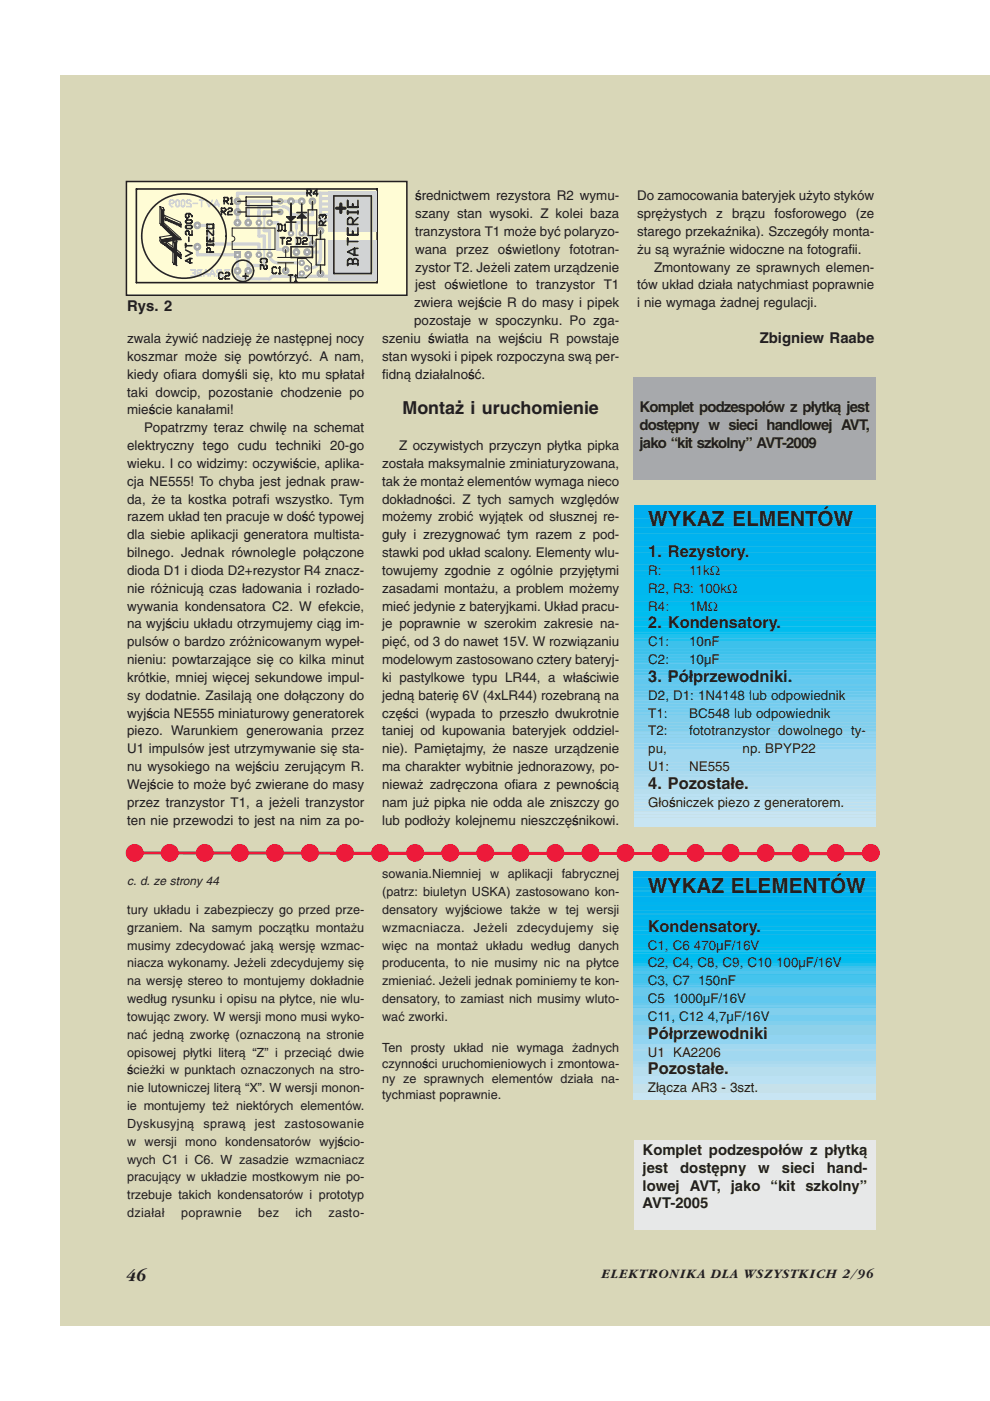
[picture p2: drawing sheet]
<svg xmlns="http://www.w3.org/2000/svg" width="210mm" height="297mm" viewBox="0 0 210 297" stroke-linecap="round" stroke-linejoin="round" font-family="sans-serif">
<defs><g id="words">
<g font-size="4.4" fill="#231f20">
<text x="137.4" y="111.6">WYKAZ ELMENTÓW</text>
<text x="137.4" y="189.3">WYKAZ ELEMENTÓW</text>
</g>
<g font-size="3.8" fill="#231f20">
<text x="85.4" y="87.9">Montaż i uruchomienie</text>
<text x="27" y="271.7">46</text>
</g>
<g font-size="3.5" fill="#231f20">
<text x="137.4" y="118.1">1. Rezystory.</text>
<text x="137.4" y="133.2">2. Kondensatory.</text>
<text x="137.4" y="144.6">3. Półprzewodniki.</text>
<text x="137.4" y="167.3">4. Pozostałe.</text>
<text x="137.4" y="197.5">Kondensatory.</text>
<text x="137.4" y="220.2">Półprzewodniki</text>
<text x="137.4" y="227.8">Pozostałe.</text>
</g>
<g font-size="3.2" fill="#231f20">
<text x="27" y="66">Rys. 2</text>
<text x="161.1" y="72.7">Zbigniew Raabe</text>
<text x="135.6" y="87.4">Komplet podzespołów z płytką jest</text>
<text x="135.6" y="91.2">dostępny w sieci handlowej AVT,</text>
<text x="135.6" y="95">jako “kit szkolny” AVT−2009</text>
<text x="136.2" y="244.9">Komplet podzespołów z płytką</text>
<text x="136.2" y="248.7">jest</text>
<text x="144.2" y="248.7">dostępny</text>
<text x="160.8" y="248.7">w</text>
<text x="165.8" y="248.7">sieci</text>
<text x="175.3" y="248.7">hand−</text>
<text x="136.2" y="252.4">lowej AVT, jako “kit szkolny”</text>
<text x="136.2" y="256.2">AVT−2005</text>
</g>
<g font-size="2.8" fill="#231f20">
<text x="88" y="42.5">średnictwem rezystora R2 wymu−</text>
<text x="88" y="46.2">szany stan wysoki. Z kolei baza</text>
<text x="135.1" y="42.5">Do zamocowania bateryjek użyto styków</text>
<text x="135.1" y="46.2">sprężystych z brązu fosforowego (ze</text>
<text x="88" y="50">tranzystora T1 może być polaryzo−</text>
<text x="88" y="53.8">wana przez oświetlony fototran−</text>
<text x="135.1" y="50">starego przekaźnika). Szczegóły monta−</text>
<text x="135.1" y="53.8">żu są wyraźnie widoczne na fotografii.</text>
<text x="88" y="57.6">zystor T2. Jeżeli zatem urządzenie</text>
<text x="138.7" y="57.6">Zmontowany ze sprawnych elemen−</text>
<text x="87.8" y="65.2">zwiera wejście R do masy i pipek</text>
<text x="88" y="61.4">jest oświetlone to tranzystor T1</text>
<text x="135.1" y="61.4">tów układ działa natychmiast poprawnie</text>
<text x="135.1" y="65.2">i nie wymaga żadnej regulacji.</text>
<text x="87.8" y="68.9">pozostaje w spoczynku. Po zga−</text>
<text x="27" y="72.7">zwala żywić nadzieję że następnej nocy</text>
<text x="27" y="76.5">koszmar może się powtórzyć. A nam,</text>
<text x="81" y="72.7">szeniu światła na wejściu R powstaje</text>
<text x="81" y="76.5">stan wysoki i pipek rozpoczyna swą per−</text>
<text x="27" y="80.3">kiedy ofiara domyśli się, kto mu spłatał</text>
<text x="81" y="80.3">fidną działalność.</text>
<text x="27" y="84.1">taki dowcip, pozostanie chodzenie po</text>
<text x="27" y="87.9">mieście kanałami!</text>
<text x="27" y="95.4">elektryczny tego cudu techniki 20−go</text>
<text x="30.5" y="91.6">Popatrzmy teraz chwilę na schemat</text>
<text x="84.6" y="95.4">Z oczywistych przyczyn płytka pipka</text>
<text x="27" y="99.2">wieku. I co widzimy: oczywiście, aplika−</text>
<text x="81" y="99.2">została maksymalnie zminiaturyzowana,</text>
<text x="27" y="103">cja NE555! To chyba jest jednak praw−</text>
<text x="27" y="106.8">da, że ta kostka potrafi wszystko. Tym</text>
<text x="81" y="103">tak że montaż elementów wymaga nieco</text>
<text x="81" y="106.8">dokładności. Z tych samych względów</text>
<text x="27" y="110.5">razem układ ten pracuje w dość typowej</text>
<text x="81" y="110.5">możemy zrobić wyjątek od słusznej re−</text>
<text x="27" y="114.3">dla siebie aplikacji generatora multista−</text>
<text x="27" y="118.1">bilnego. Jednak równolegle połączone</text>
<text x="81" y="114.3">guły i zrezygnować tym razem z pod−</text>
<text x="81" y="118.1">stawki pod układ scalony. Elementy wlu−</text>
<text x="27" y="121.9">dioda D1 i dioda D2+rezystor R4 znacz−</text>
<text x="27" y="125.7">nie różnicują czas ładowania i rozłado−</text>
<text x="81" y="121.9">towujemy zgodnie z ogólnie przyjętymi</text>
<text x="81" y="125.7">zasadami montażu, a problem możemy</text>
<text x="137.4" y="121.9">R:</text>
<text x="137.4" y="125.7">R2, R3: 100kΩ</text>
<text x="146.1" y="121.9">11kΩ</text>
<text x="27" y="129.5">wywania kondensatora C2. W efekcie,</text>
<text x="81" y="129.5">mieć jedynie z bateryjkami. Układ pracu−</text>
<text x="137.4" y="129.5">R4:</text>
<text x="146.1" y="129.5">1MΩ</text>
<text x="27" y="133.2">na wyjściu układu otrzymujemy ciąg im−</text>
<text x="27" y="137">pulsów o bardzo zróżnicowanym wypeł−</text>
<text x="81" y="133.2">je poprawnie w szerokim zakresie na−</text>
<text x="81" y="137">pięć, od 3 do nawet 15V. W rozwiązaniu</text>
<text x="137.4" y="137">C1:</text>
<text x="146.1" y="137">10nF</text>
<text x="27" y="140.8">nieniu: powtarzające się co kilka minut</text>
<text x="81" y="140.8">modelowym zastosowano cztery bateryj−</text>
<text x="137.4" y="140.8">C2:</text>
<text x="146.1" y="140.8">10µF</text>
<text x="27" y="144.6">krótkie, mniej więcej sekundowe impul−</text>
<text x="27" y="148.4">sy dodatnie. Zasilają one dołączony do</text>
<text x="81" y="144.6">ki pastylkowe typu LR44, a właściwie</text>
<text x="81" y="148.4">jedną baterię 6V (4xLR44) rozebraną na</text>
<text x="137.4" y="148.4">D2, D1: 1N4148 lub odpowiednik</text>
<text x="27" y="152.1">wyjścia NE555 miniaturowy generatorek</text>
<text x="27" y="155.9">piezo. Warunkiem generowania przez</text>
<text x="81" y="152.1">części (wypada to przeszło dwukrotnie</text>
<text x="81" y="155.9">taniej od kupowania bateryjek oddziel−</text>
<text x="137.4" y="152.1">T1:</text>
<text x="137.4" y="155.9">T2:</text>
<text x="146.1" y="155.9">fototranzystor dowolnego ty−</text>
<text x="146.1" y="152.1">BC548 lub odpowiednik</text>
<text x="27" y="159.7">U1 impulsów jest utrzymywanie się sta−</text>
<text x="81" y="159.7">nie). Pamiętajmy, że nasze urządzenie</text>
<text x="137.4" y="159.7">pu,</text>
<text x="157.5" y="159.7">np. BPYP22</text>
<text x="27" y="163.5">nu wysokiego na wejściu zerującym R.</text>
<text x="27" y="167.3">Wejście to może być zwierane do masy</text>
<text x="81" y="163.5">ma charakter wybitnie jednorazowy, po−</text>
<text x="81" y="167.3">nieważ zadręczona ofiara z pewnością</text>
<text x="137.4" y="163.5">U1:</text>
<text x="146.1" y="163.5">NE555</text>
<text x="27" y="171.1">przez tranzystor T1, a jeżeli tranzystor</text>
<text x="81" y="171.1">nam już pipka nie odda ale zniszczy go</text>
<text x="137.4" y="171.1">Głośniczek piezo z generatorem.</text>
<text x="27" y="174.8">ten nie przewodzi to jest na nim za po−</text>
<text x="81" y="174.8">lub podłoży kolejnemu nieszczęśnikowi.</text>
<text x="137.4" y="201.3">C1, C6 470µF/16V</text>
<text x="137.4" y="205.1">C2, C4, C8, C9, C10 100µF/16V</text>
<text x="137.4" y="208.9">C3, C7 150nF</text>
<text x="137.4" y="212.7">C5 1000µF/16V</text>
<text x="137.4" y="216.4">C11, C12 4,7µF/16V</text>
<text x="137.4" y="224">U1 KA2206</text>
<text x="137.4" y="231.6">Złącza AR3 − 3szt.</text>
<text x="127.7" y="271">ELEKTRONIKA DLA WSZYSTKICH 2/96</text>
</g>
<g font-size="2.7" fill="#231f20">
<text x="81" y="186.2">sowania.Niemniej w aplikacji fabrycznej</text>
<text x="81" y="190">(patrz: biuletyn USKA) zastosowano kon−</text>
<text x="27" y="193.8">tury układu i zabezpieczy go przed prze−</text>
<text x="27" y="197.5">grzaniem. Na samym początku montażu</text>
<text x="81" y="193.8">densatory wyjściowe także w tej wersji</text>
<text x="81" y="197.5">wzmacniacza.</text>
<text x="100.5" y="197.5">Jeżeli</text>
<text x="109.6" y="197.5">zdecydujemy</text>
<text x="127.8" y="197.5">się</text>
<text x="27" y="201.3">musimy zdecydować jaką wersję wzmac−</text>
<text x="81" y="201.3">więc na montaż układu według danych</text>
<text x="27" y="205.1">niacza wykonamy. Jeżeli zdecydujemy się</text>
<text x="27" y="208.9">na wersję stereo to montujemy dokładnie</text>
<text x="81" y="205.1">producenta, to nie musimy nic na płytce</text>
<text x="81" y="208.9">zmieniać. Jeżeli jednak pominiemy te kon−</text>
<text x="27" y="212.7">według rysunku i opisu na płytce, nie wlu−</text>
<text x="81" y="212.7">densatory, to zamiast nich musimy wluto−</text>
<text x="27" y="216.4">towując zwory. W wersji mono musi wyko−</text>
<text x="27" y="220.2">nać jedną zworkę (oznaczoną na stronie</text>
<text x="81" y="216.4">wać zworki.</text>
<text x="27" y="224">opisowej płytki literą “Z” i przeciąć dwie</text>
<text x="27" y="227.8">ścieżki w punktach oznaczonych na stro−</text>
<text x="81" y="223.1">Ten prosty układ nie wymaga żadnych</text>
<text x="81" y="226.4">czynności uruchomieniowych i zmontowa−</text>
<text x="27" y="231.6">nie lutowniczej literą “X”. W wersji monon−</text>
<text x="81" y="229.7">ny ze sprawnych elementów działa na−</text>
<text x="81" y="233">tychmiast poprawnie.</text>
<text x="27" y="235.4">ie montujemy też niektórych elementów.</text>
<text x="27" y="239.1">Dyskusyjną</text>
<text x="43.2" y="239.1">sprawą</text>
<text x="54" y="239.1">jest</text>
<text x="60.3" y="239.1">zastosowanie</text>
<text x="27" y="242.9">w wersji mono kondensatorów wyjścio−</text>
<text x="27" y="246.7">wych C1 i C6. W zasadzie wzmacniacz</text>
<text x="27" y="250.5">pracujący w układzie mostkowym nie po−</text>
<text x="27" y="254.3">trzebuje takich kondensatorów i prototyp</text>
<text x="27" y="258.1">działał</text>
<text x="38.4" y="258.1">poprawnie</text>
<text x="54.7" y="258.1">bez</text>
<text x="62.6" y="258.1">ich</text>
<text x="69.6" y="258.1">zasto−</text>
</g>
<text font-size="2.5" fill="#231f20" x="27" y="187.7">c. d. ze strony 44</text>
</g></defs>
<g fill="#d9d7b8">
<path d="M12.8 16h197.1v265.1h-197.1z"/>
<path d="M26.6 38.3h159.1v222.5h-159.1z"/>
<path d="M107.1 268.7h78.6v4.5h-78.6z"/>
<path d="M26.6 38.3h159.1v139.1h-159.1z"/>
</g>
<path d="M134.4 175h51.3" fill="none" stroke="#cce7f4" stroke-width=".33"/>
<path d="M134.4 174.7h51.3" fill="none" stroke="#cbe6f4" stroke-width=".33"/>
<path d="M134.4 174.4h51.3" fill="none" stroke="#cae6f4" stroke-width=".33"/>
<path d="M134.4 174.1h51.3" fill="none" stroke="#c9e6f4" stroke-width=".33"/>
<path d="M134.4 173.8h51.3" fill="none" stroke="#c8e5f4" stroke-width=".33"/>
<path d="M134.4 173.4h51.3" fill="none" stroke="#c7e5f4" stroke-width=".33"/>
<path d="M134.4 173.1h51.3" fill="none" stroke="#c6e5f4" stroke-width=".33"/>
<path d="M134.4 172.8h51.3" fill="none" stroke="#c5e4f4" stroke-width=".33"/>
<path d="M134.4 172.5h51.3" fill="none" stroke="#c4e4f4" stroke-width=".33"/>
<path d="M134.4 172.2h51.3" fill="none" stroke="#c3e4f4" stroke-width=".33"/>
<path d="M134.4 171.9h51.3" fill="none" stroke="#c2e3f4" stroke-width=".33"/>
<path d="M134.4 171.6h51.3" fill="none" stroke="#c1e3f3" stroke-width=".33"/>
<path d="M134.4 171.3h51.3" fill="none" stroke="#c1e3f4" stroke-width=".33"/>
<path d="M134.4 170.9h51.3" fill="none" stroke="#c0e3f4" stroke-width=".33"/>
<path d="M134.4 170.6h51.3" fill="none" stroke="#bfe3f4" stroke-width=".33"/>
<path d="M134.4 170.3h51.3" fill="none" stroke="#bee2f4" stroke-width=".33"/>
<path d="M134.4 170h51.3" fill="none" stroke="#bde2f4" stroke-width=".33"/>
<path d="M134.4 169.7h51.3" fill="none" stroke="#bbe1f4" stroke-width=".33"/>
<path d="M134.4 169.4h51.3" fill="none" stroke="#bae1f4" stroke-width=".33"/>
<path d="M134.4 169.1h51.3" fill="none" stroke="#b9e1f4" stroke-width=".33"/>
<path d="M134.4 168.7h51.3" fill="none" stroke="#b8e0f4" stroke-width=".33"/>
<path d="M134.4 168.4h51.3" fill="none" stroke="#b7e0f4" stroke-width=".33"/>
<path d="M134.4 168.1h51.3" fill="none" stroke="#b6e0f4" stroke-width=".33"/>
<path d="M134.4 167.8h51.3" fill="none" stroke="#b5dff4" stroke-width=".33"/>
<path d="M134.4 167.5h51.3" fill="none" stroke="#b4dff3" stroke-width=".33"/>
<path d="M134.4 167.2h51.3" fill="none" stroke="#b3dff3" stroke-width=".33"/>
<path d="M134.4 166.9h51.3" fill="none" stroke="#b2def3" stroke-width=".33"/>
<path d="M134.4 166.6h51.3" fill="none" stroke="#b1def3" stroke-width=".33"/>
<path d="M134.4 166.2h51.3" fill="none" stroke="#b0def3" stroke-width=".33"/>
<path d="M134.4 165.9h51.3" fill="none" stroke="#afddf3" stroke-width=".33"/>
<path d="M134.4 165.6h51.3" fill="none" stroke="#aeddf3" stroke-width=".33"/>
<path d="M134.4 165.3h51.3" fill="none" stroke="#adddf3" stroke-width=".33"/>
<path d="M134.4 165h51.3" fill="none" stroke="#acdcf3" stroke-width=".33"/>
<path d="M134.4 164.7h51.3" fill="none" stroke="#abdcf3" stroke-width=".33"/>
<path d="M134.4 164.4h51.3" fill="none" stroke="#aadbf3" stroke-width=".33"/>
<path d="M134.4 164h51.3" fill="none" stroke="#a8dbf3" stroke-width=".33"/>
<path d="M134.4 163.7h51.3" fill="none" stroke="#a7dbf3" stroke-width=".33"/>
<path d="M134.4 163.4h51.3" fill="none" stroke="#a6daf3" stroke-width=".33"/>
<path d="M134.4 163.1h51.3" fill="none" stroke="#a5daf3" stroke-width=".33"/>
<path d="M134.4 162.8h51.3" fill="none" stroke="#a4daf2" stroke-width=".33"/>
<path d="M134.4 162.5h51.3" fill="none" stroke="#a3d9f2" stroke-width=".33"/>
<path d="M134.4 162.2h51.3" fill="none" stroke="#a2d9f2" stroke-width=".33"/>
<path d="M134.4 161.8h51.3" fill="none" stroke="#a1d9f2" stroke-width=".33"/>
<path d="M134.4 161.5h51.3" fill="none" stroke="#a0d8f2" stroke-width=".33"/>
<path d="M134.4 161.2h51.3" fill="none" stroke="#9fd9f3" stroke-width=".33"/>
<path d="M134.4 160.9h51.3" fill="none" stroke="#9ed8f3" stroke-width=".33"/>
<path d="M134.4 160.6h51.3" fill="none" stroke="#9dd8f3" stroke-width=".33"/>
<path d="M134.4 160.3h51.3" fill="none" stroke="#9cd8f3" stroke-width=".33"/>
<path d="M134.4 160h51.3" fill="none" stroke="#9bd7f3" stroke-width=".33"/>
<path d="M134.4 159.7h51.3" fill="none" stroke="#9ad7f3" stroke-width=".33"/>
<path d="M134.4 159.3h51.3" fill="none" stroke="#99d7f3" stroke-width=".33"/>
<path d="M134.4 159h51.3" fill="none" stroke="#97d6f3" stroke-width=".33"/>
<path d="M134.4 158.7h51.3" fill="none" stroke="#96d6f2" stroke-width=".33"/>
<path d="M134.4 158.4h51.3" fill="none" stroke="#95d6f2" stroke-width=".33"/>
<path d="M134.4 158.1h51.3" fill="none" stroke="#94d5f2" stroke-width=".33"/>
<path d="M134.4 157.8h51.3" fill="none" stroke="#93d5f2" stroke-width=".33"/>
<path d="M134.4 157.5h51.3" fill="none" stroke="#92d5f2" stroke-width=".33"/>
<path d="M134.4 157.1h51.3" fill="none" stroke="#91d4f2" stroke-width=".33"/>
<path d="M134.4 156.8h51.3" fill="none" stroke="#8fd4f2" stroke-width=".33"/>
<path d="M134.4 156.5h51.3" fill="none" stroke="#8ed4f2" stroke-width=".33"/>
<path d="M134.4 156.2h51.3" fill="none" stroke="#8dd3f2" stroke-width=".33"/>
<path d="M134.4 155.9h51.3" fill="none" stroke="#8cd3f2" stroke-width=".33"/>
<path d="M134.4 155.6h51.3" fill="none" stroke="#8bd3f2" stroke-width=".33"/>
<path d="M134.4 155.3h51.3" fill="none" stroke="#8ad2f2" stroke-width=".33"/>
<path d="M134.4 154.9h51.3" fill="none" stroke="#88d2f2" stroke-width=".33"/>
<path d="M134.4 154.6h51.3" fill="none" stroke="#87d2f2" stroke-width=".33"/>
<path d="M134.4 154.3h51.3" fill="none" stroke="#86d1f1" stroke-width=".33"/>
<path d="M134.4 154h51.3" fill="none" stroke="#85d1f1" stroke-width=".33"/>
<path d="M134.4 153.7h51.3" fill="none" stroke="#84d1f1" stroke-width=".33"/>
<path d="M134.4 153.4h51.3" fill="none" stroke="#83d0f1" stroke-width=".33"/>
<path d="M134.4 153.1h51.3" fill="none" stroke="#81d0f1" stroke-width=".33"/>
<path d="M134.4 152.8h51.3" fill="none" stroke="#80d0f1" stroke-width=".33"/>
<path d="M134.4 152.4h51.3" fill="none" stroke="#7fcff1" stroke-width=".33"/>
<path d="M134.4 152.1h51.3" fill="none" stroke="#7ecff1" stroke-width=".33"/>
<path d="M134.4 151.8h51.3" fill="none" stroke="#7dcff1" stroke-width=".33"/>
<path d="M134.4 151.5h51.3" fill="none" stroke="#7bcef1" stroke-width=".33"/>
<path d="M134.4 151.2h51.3" fill="none" stroke="#7bcff2" stroke-width=".33"/>
<path d="M134.4 150.9h51.3" fill="none" stroke="#79cef2" stroke-width=".33"/>
<path d="M134.4 150.6h51.3" fill="none" stroke="#78cef2" stroke-width=".33"/>
<path d="M134.4 150.2h51.3" fill="none" stroke="#77cef2" stroke-width=".33"/>
<path d="M134.4 149.9h51.3" fill="none" stroke="#76cef2" stroke-width=".33"/>
<path d="M134.4 149.6h51.3" fill="none" stroke="#74cdf1" stroke-width=".33"/>
<path d="M134.4 149.3h51.3" fill="none" stroke="#73cdf1" stroke-width=".33"/>
<path d="M134.4 149h51.3" fill="none" stroke="#72cdf1" stroke-width=".33"/>
<path d="M134.4 148.7h51.3" fill="none" stroke="#70ccf1" stroke-width=".33"/>
<path d="M134.4 148.4h51.3" fill="none" stroke="#6fccf1" stroke-width=".33"/>
<path d="M134.4 148h51.3" fill="none" stroke="#6eccf1" stroke-width=".33"/>
<path d="M134.4 147.7h51.3M134.4 147.4h51.3" fill="none" stroke="#6ccbf1" stroke-width=".33"/>
<path d="M134.4 147.1h51.3" fill="none" stroke="#6acbf1" stroke-width=".33"/>
<path d="M134.4 146.8h51.3" fill="none" stroke="#68caf1" stroke-width=".33"/>
<path d="M134.4 146.5h51.3" fill="none" stroke="#67caf1" stroke-width=".33"/>
<path d="M134.4 146.2h51.3" fill="none" stroke="#66caf1" stroke-width=".33"/>
<path d="M134.4 145.9h51.3" fill="none" stroke="#64c9f1" stroke-width=".33"/>
<path d="M134.4 145.5h51.3" fill="none" stroke="#63c9f1" stroke-width=".33"/>
<path d="M134.4 145.2h51.3" fill="none" stroke="#61c9f1" stroke-width=".33"/>
<path d="M134.4 144.9h51.3" fill="none" stroke="#60c9f0" stroke-width=".33"/>
<path d="M134.4 144.6h51.3M134.4 144.3h51.3" fill="none" stroke="#5ec8f0" stroke-width=".33"/>
<path d="M134.4 144h51.3" fill="none" stroke="#5dc8f0" stroke-width=".33"/>
<path d="M134.4 143.7h51.3" fill="none" stroke="#5bc8f0" stroke-width=".33"/>
<path d="M134.4 143.3h51.3" fill="none" stroke="#5ac7f0" stroke-width=".33"/>
<path d="M134.4 143h51.3" fill="none" stroke="#57c7f0" stroke-width=".33"/>
<path d="M134.4 142.7h51.3" fill="none" stroke="#55c6f0" stroke-width=".33"/>
<path d="M134.4 142.4h51.3" fill="none" stroke="#54c6f0" stroke-width=".33"/>
<path d="M134.4 142.1h51.3" fill="none" stroke="#52c6f0" stroke-width=".33"/>
<path d="M134.4 141.8h51.3" fill="none" stroke="#50c6f0" stroke-width=".33"/>
<path d="M134.4 141.5h51.3M134.4 141.2h51.3" fill="none" stroke="#4ec5f0" stroke-width=".33"/>
<path d="M134.4 140.8h51.3" fill="none" stroke="#4dc6f1" stroke-width=".33"/>
<path d="M134.4 140.5h51.3" fill="none" stroke="#4bc6f1" stroke-width=".33"/>
<path d="M134.4 140.2h51.3" fill="none" stroke="#49c5f1" stroke-width=".33"/>
<path d="M134.4 139.9h51.3" fill="none" stroke="#47c5f1" stroke-width=".33"/>
<path d="M134.4 139.6h51.3" fill="none" stroke="#45c5f1" stroke-width=".33"/>
<path d="M134.4 139.3h51.3" fill="none" stroke="#43c4f0" stroke-width=".33"/>
<path d="M134.4 139h51.3" fill="none" stroke="#3fc4f0" stroke-width=".33"/>
<path d="M134.4 138.6h51.3" fill="none" stroke="#3dc4f0" stroke-width=".33"/>
<path d="M134.4 138.3h51.3" fill="none" stroke="#3bc3f0" stroke-width=".33"/>
<path d="M134.4 138h51.3M134.4 137.7h51.3" fill="none" stroke="#38c3f0" stroke-width=".33"/>
<path d="M134.4 137.4h51.3" fill="none" stroke="#36c3f0" stroke-width=".33"/>
<path d="M134.4 137.1h51.3" fill="none" stroke="#33c2f0" stroke-width=".33"/>
<path d="M134.4 136.8h51.3" fill="none" stroke="#31c2f0" stroke-width=".33"/>
<path d="M134.4 136.4h51.3" fill="none" stroke="#2ec2f0" stroke-width=".33"/>
<path d="M134.4 136.1h51.3" fill="none" stroke="#2bc2f0" stroke-width=".33"/>
<path d="M134.4 135.8h51.3" fill="none" stroke="#27c1f0" stroke-width=".33"/>
<path d="M134.4 135.5h51.3" fill="none" stroke="#24c1f0" stroke-width=".33"/>
<path d="M134.4 135.2h51.3" fill="none" stroke="#20c1f0" stroke-width=".33"/>
<path d="M134.4 134.9h51.3M134.4 134.6h51.3" fill="none" stroke="#16c0f0" stroke-width=".33"/>
<path d="M134.4 134.3h51.3" fill="none" stroke="#0fc0f0" stroke-width=".33"/>
<path d="M134.4 133.9h51.3" fill="none" stroke="#05c0ef" stroke-width=".33"/>
<path d="M134.4 133.6h51.3M134.4 133.3h51.3M134.4 133h51.3" fill="none" stroke="#00bfef" stroke-width=".33"/>
<path d="M134.4 132.7h51.3M134.4 132.4h51.3M134.4 132.1h51.3M134.4 131.7h51.3" fill="none" stroke="#00beef" stroke-width=".33"/>
<path d="M134.4 131.4h51.3M134.4 131.1h51.3" fill="none" stroke="#00bdef" stroke-width=".33"/>
<path d="M134.4 130.8h51.3" fill="none" stroke="#00bef0" stroke-width=".33"/>
<path d="M134.4 130.5h51.3M134.4 130.2h51.3M134.4 129.9h51.3" fill="none" stroke="#00bdf0" stroke-width=".33"/>
<path d="M134.4 129.5h51.3M134.4 129.2h51.3M134.4 128.9h51.3M134.4 128.6h51.3" fill="none" stroke="#00bcf0" stroke-width=".33"/>
<path d="M134.4 128.3h51.3M134.4 128h51.3M134.4 127.7h51.3" fill="none" stroke="#00bbf0" stroke-width=".33"/>
<path d="M134.4 127.4h51.3" fill="none" stroke="#00bbef" stroke-width=".33"/>
<path d="M134.4 127h51.3M134.4 126.7h51.3M134.4 126.4h51.3M134.4 126.1h51.3" fill="none" stroke="#00baef" stroke-width=".33"/>
<path d="M134.4 125.8h51.3M134.4 125.5h51.3M134.4 125.2h51.3M134.4 124.8h51.3" fill="none" stroke="#00b9ef" stroke-width=".33"/>
<path d="M134.4 124.5h51.3M134.4 124.2h51.3M134.4 123.9h51.3M134.4 123.6h51.3" fill="none" stroke="#00b8ef" stroke-width=".33"/>
<path d="M134.4 123.3h51.3M134.4 123h51.3M134.4 122.6h51.3" fill="none" stroke="#00b7ef" stroke-width=".33"/>
<path d="M134.4 122.3h51.3M134.4 122h51.3" fill="none" stroke="#00b6ef" stroke-width=".33"/>
<path d="M134.4 121.7h51.3M134.4 121.4h51.3" fill="none" stroke="#00b6ee" stroke-width=".33"/>
<path d="M134.4 121.1h51.3" fill="none" stroke="#00b5ee" stroke-width=".33"/>
<path d="M134.4 120.8h51.3M134.4 120.5h51.3M134.4 120.1h51.3" fill="none" stroke="#00b6f0" stroke-width=".33"/>
<path d="M134.4 119.8h51.3" fill="none" stroke="#00b5f0" stroke-width=".33"/>
<path d="M134.4 119.5h51.3M134.4 119.2h51.3M134.4 118.9h51.3" fill="none" stroke="#00b5ef" stroke-width=".33"/>
<path d="M134.4 118.6h51.3M134.4 118.3h51.3M134.4 117.9h51.3M134.4 117.6h51.3M134.4 117.3h51.3" fill="none" stroke="#00b4ef" stroke-width=".33"/>
<path d="M134.4 117h51.3M134.4 116.7h51.3M134.4 116.4h51.3M134.4 116.1h51.3" fill="none" stroke="#00b3ef" stroke-width=".33"/>
<path d="M134.4 115.8h51.3M134.4 115.4h51.3M134.4 115.1h51.3M134.4 114.8h51.3" fill="none" stroke="#00b2ef" stroke-width=".33"/>
<path d="M134.4 114.5h51.3M134.4 114.2h51.3M134.4 113.9h51.3M134.4 113.6h51.3M134.4 113.2h51.3" fill="none" stroke="#00b1ef" stroke-width=".33"/>
<path d="M134.4 112.9h51.3" fill="none" stroke="#00b0ef" stroke-width=".33"/>
<path d="M134.4 112.6h51.3M134.4 112.3h51.3M134.4 112h51.3" fill="none" stroke="#00b0ee" stroke-width=".33"/>
<path d="M134.4 111.7h51.3M134.4 111.4h51.3M134.4 111h51.3" fill="none" stroke="#00afee" stroke-width=".33"/>
<path d="M134.4 110.7h51.3M134.4 110.4h51.3" fill="none" stroke="#00b0f0" stroke-width=".33"/>
<path d="M134.4 110.1h51.3" fill="none" stroke="#00aff0" stroke-width=".33"/>
<path d="M134.4 109.8h51.3M134.4 109.5h51.3M134.4 109.2h51.3" fill="none" stroke="#00afef" stroke-width=".33"/>
<path d="M134.4 108.9h51.3M134.4 108.5h51.3M134.4 108.2h51.3M134.4 107.9h51.3M134.4 107.6h51.3M134.4 107.3h51.3" fill="none" stroke="#00aeef" stroke-width=".33"/>
<path d="M27 38.6h59.1v23.8h-59.1z" fill="#fffcd5"/>
<g fill="none" stroke="#d1d3d4" stroke-width=".68">
<path d="M41.9 52.3v1.7h8.5v4.6l.5 .5h6.3l.5-.5h13.7M41.9 47.8h2.2v4h10.8v2.2M52.6 54v3.4M56 48.3v.6h1.2v5.1a1.7 1.7 0 0 0 1.7 1.7h5.1M56 55.2v1.1h-3.4M57.2 47.2h1.7v5.7h1.7M58.9 43.8h-4v6.3h1.1v2.8M59.4 44.9h-3.4v1.2M60 43.8a1.72 1.72 0 0 1 1.7 1.7M60.6 57.4v1.2M61.7 45.5v4M62.8 50.6v2.9"/>
<path d="M64 49.5a2.28 2.28 0 0 1 2.2 2.3M64 42.7h-11.4v4.5M64 58v.6M65.1 53.5h2.8M66.2 42.7v2.8h-4.5M67.9 48.9v5.7a2.28 2.28 0 0 1-2.2 2.3M67.9 41v6.2h-5.1v1.1M67.9 45.5h2.3M67.9 42.1h2.3M67.9 43.2h2.3M67.9 44.4h2.3M68.5 46.6h1.7"/>
<path d="M70.2 41h-19.8v6.2"/>
</g>
<g fill="none" stroke="#d1d3d4" stroke-width=".34">
<path d="M36 43.1h.6l.3-.2-.3-.5h-.4l-.2 .3v.7l.4 .4h.2M37.5 42.4l.5 .3v.9l-.2 .2-.5-.2v-.9zM38.7 42.4l.4 .3v.9l-.2 .2-.5-.2v-.9zM40.5 42.7l-.2-.3h-.5l-.2 .3 .2 .4h.5l.2 .3v.4h-.9M40.5 57.2h.9v1.4h-.9M40.9 43.1h1M40.9 57.9h.5M42.1 57.9l-.2 .2 .2 .5h.7M42.1 57.9h.4M42.3 42.4h.9M42.5 57.2v1.4M42.8 42.4v1.4"/>
<path d="M42.8 57.2h-.7l-.2 .2 .2 .5M43.2 58.1h.9M43.2 58.1l.5-.9 .4 .9M43.2 58.1v.5M43.7 42.4l.6 1.4 .7-1.4M44.1 58.1v.5M44.6 58.1l.4-.9 .5 .9M44.6 58.1h.9M44.6 58.1v.5M45.5 43.4l.4-1 .5 1M45.5 43.4h.9M45.5 43.4v.4"/>
<path d="M45.5 58.1v.5M46.4 43.4v.4M46.6 57.9l-.7 .7M46.8 57.9h-.6l-.3-.5 .3-.2h.6v1.4M47.3 58.3v.3M48.7 57.2h-.9v.2l.9 .9v.3h-.9M54.9 43.8v1.1M56 46.1v2.2M56 52.9v2.3M58.9 43.8h1.1M62.8 48.3v2.3"/>
</g>
<path d="M28.9 40.1h51.1v19.8h-51.1z" fill="none" stroke="#231f20" stroke-width=".34"/>
<circle cx="41.8" cy="47.8" r=".83" fill="#a7a9ac"/>
<path d="M41.7 47.6a.23 .23 0 0 1 .3 .1 .23 .23 0 0 1-.1 .3 .23 .23 0 0 1-.3-.1z" fill-rule="evenodd" fill="#fff"/>
<circle cx="41.8" cy="52.3" r=".83" fill="#a7a9ac"/>
<path d="M41.7 52.2a.23 .23 0 0 1 .3 0 .23 .23 0 0 1-.1 .3 .23 .23 0 0 1-.3-.1z" fill-rule="evenodd" fill="#fff"/>
<circle cx="50.3" cy="57.4" r=".83" fill="#a7a9ac"/>
<path d="M50.2 57.3a.23 .23 0 0 1 .3 0 .23 .23 0 0 1 0 .4 .23 .23 0 0 1-.4-.2z" fill-rule="evenodd" fill="#fff"/>
<circle cx="52.6" cy="57.4" r=".83" fill="#a7a9ac"/>
<path d="M52.5 57.3a.23 .23 0 0 1 .3 0 .23 .23 0 0 1-.1 .4 .23 .23 0 0 1-.3-.2z" fill-rule="evenodd" fill="#fff"/>
<circle cx="52.6" cy="54" r=".83" fill="#a7a9ac"/>
<path d="M52.5 53.9a.23 .23 0 0 1 .3 0 .23 .23 0 0 1-.1 .3 .23 .23 0 0 1-.3-.1z" fill-rule="evenodd" fill="#fff"/>
<circle cx="52.6" cy="47.2" r=".83" fill="#a7a9ac"/>
<path d="M52.5 47.1a.23 .23 0 0 1 .3 0 .23 .23 0 0 1-.1 .3 .23 .23 0 0 1-.3-.1z" fill-rule="evenodd" fill="#fff"/>
<circle cx="57.2" cy="54" r=".7" fill="#a7a9ac"/>
<path d="M56.9 53.9a.24 .24 0 0 1 .4-.1 .24 .24 0 0 1 0 .4 .24 .24 0 0 1-.4-.1z" fill-rule="evenodd" fill="#fff"/>
<circle cx="54.9" cy="54" r=".7" fill="#a7a9ac"/>
<path d="M54.7 53.9a.24 .24 0 0 1 .3-.1 .24 .24 0 0 1 0 .4 .24 .24 0 0 1-.3-.1z" fill-rule="evenodd" fill="#fff"/>
<path d="M49.7 53.3h1.4v1.4h-1.4z" fill="#a7a9ac"/>
<path d="M50.1 53.9a.24 .24 0 0 1 .4-.1 .24 .24 0 0 1 0 .4 .24 .24 0 0 1-.4-.1z" fill-rule="evenodd" fill="#fff"/>
<circle cx="50.3" cy="47.2" r=".83" fill="#a7a9ac"/>
<path d="M50.1 47.1a.24 .24 0 0 1 .4-.1 .24 .24 0 0 1 0 .4 .24 .24 0 0 1-.4-.1z" fill-rule="evenodd" fill="#fff"/>
<circle cx="54.9" cy="47.2" r=".7" fill="#a7a9ac"/>
<path d="M54.7 47.1a.24 .24 0 0 1 .3-.1 .24 .24 0 0 1 0 .4 .24 .24 0 0 1-.3-.1z" fill-rule="evenodd" fill="#fff"/>
<circle cx="57.2" cy="47.2" r=".7" fill="#a7a9ac"/>
<path d="M56.9 47.1a.24 .24 0 0 1 .4-.1 .24 .24 0 0 1 0 .4 .24 .24 0 0 1-.4-.1z" fill-rule="evenodd" fill="#fff"/>
<circle cx="50.3" cy="44.9" r=".83" fill="#a7a9ac"/>
<path d="M50.1 44.9a.24 .24 0 0 1 .4-.1 .24 .24 0 0 1 0 .3 .24 .24 0 0 1-.4-.1z" fill-rule="evenodd" fill="#fff"/>
<circle cx="50.3" cy="42.7" r=".83" fill="#a7a9ac"/>
<path d="M50.1 42.6a.24 .24 0 0 1 .4-.1 .24 .24 0 0 1 0 .4 .24 .24 0 0 1-.4-.1z" fill-rule="evenodd" fill="#fff"/>
<circle cx="67.9" cy="58" r=".83" fill="#a7a9ac"/>
<path d="M67.7 57.9a.24 .24 0 0 1 .4-.1 .24 .24 0 0 1 0 .4 .24 .24 0 0 1-.4-.1z" fill-rule="evenodd" fill="#fff"/>
<circle cx="60.6" cy="57.4" r=".8" fill="#a7a9ac"/>
<path d="M60.4 57.3a.23 .23 0 0 1 .4 0 .23 .23 0 0 1-.1 .4 .23 .23 0 0 1-.4-.2z" fill-rule="evenodd" fill="#fff"/>
<circle cx="65.1" cy="56.9" r=".7" fill="#a7a9ac"/>
<path d="M64.9 56.8a.24 .24 0 0 1 .3-.1 .24 .24 0 0 1 0 .3 .24 .24 0 0 1-.3 0z" fill-rule="evenodd" fill="#fff"/>
<circle cx="64" cy="58" r=".7" fill="#a7a9ac"/>
<path d="M63.7 57.9a.24 .24 0 0 1 .4-.1 .24 .24 0 0 1 0 .4 .24 .24 0 0 1-.4-.1z" fill-rule="evenodd" fill="#fff"/>
<circle cx="65.1" cy="53.4" r=".83" fill="#a7a9ac"/>
<path d="M64.9 53.4a.24 .24 0 0 1 .3-.1 .24 .24 0 0 1 0 .3 .24 .24 0 0 1-.3-.1z" fill-rule="evenodd" fill="#fff"/>
<circle cx="64" cy="55.7" r=".7" fill="#a7a9ac"/>
<path d="M63.7 55.6a.24 .24 0 0 1 .4-.1 .24 .24 0 0 1 0 .4 .24 .24 0 0 1-.4-.1z" fill-rule="evenodd" fill="#fff"/>
<circle cx="64" cy="49.5" r=".7" fill="#a7a9ac"/>
<path d="M63.7 49.4a.24 .24 0 0 1 .4-.1 .24 .24 0 0 1 0 .4 .24 .24 0 0 1-.4-.1z" fill-rule="evenodd" fill="#fff"/>
<circle cx="67.9" cy="48.9" r=".83" fill="#a7a9ac"/>
<path d="M67.7 48.8a.24 .24 0 0 1 .4-.1 .24 .24 0 0 1 0 .4 .24 .24 0 0 1-.4-.1z" fill-rule="evenodd" fill="#fff"/>
<circle cx="66.2" cy="51.7" r=".83" fill="#a7a9ac"/>
<path d="M66.1 51.6a.23 .23 0 0 1 .3 0 .23 .23 0 0 1-.1 .4 .23 .23 0 0 1-.3-.2z" fill-rule="evenodd" fill="#fff"/>
<circle cx="60.6" cy="52.9" r=".8" fill="#a7a9ac"/>
<path d="M60.3 52.8a.24 .24 0 0 1 .4-.1 .24 .24 0 0 1 0 .4 .24 .24 0 0 1-.4-.1z" fill-rule="evenodd" fill="#fff"/>
<circle cx="61.7" cy="49.5" r=".7" fill="#a7a9ac"/>
<path d="M61.5 49.4a.24 .24 0 0 1 .3-.1 .24 .24 0 0 1 0 .4 .24 .24 0 0 1-.3-.1z" fill-rule="evenodd" fill="#fff"/>
<circle cx="62.8" cy="53.4" r=".83" fill="#a7a9ac"/>
<path d="M62.7 53.3a.23 .23 0 0 1 .3 0 .23 .23 0 0 1-.1 .4 .23 .23 0 0 1-.3-.2z" fill-rule="evenodd" fill="#fff"/>
<circle cx="64" cy="42.7" r=".83" fill="#a7a9ac"/>
<path d="M63.7 42.6a.24 .24 0 0 1 .4-.1 .24 .24 0 0 1 0 .4 .24 .24 0 0 1-.4-.1z" fill-rule="evenodd" fill="#fff"/>
<circle cx="59.4" cy="42.7" r=".7" fill="#a7a9ac"/>
<path d="M59.3 42.5a.23 .23 0 0 1 .3 .1 .23 .23 0 0 1-.1 .3 .23 .23 0 0 1-.3-.1z" fill-rule="evenodd" fill="#fff"/>
<circle cx="61.7" cy="42.7" r=".83" fill="#a7a9ac"/>
<path d="M61.5 42.6a.24 .24 0 0 1 .3-.1 .24 .24 0 0 1 0 .4 .24 .24 0 0 1-.3-.1z" fill-rule="evenodd" fill="#fff"/>
<circle cx="59.4" cy="45" r=".7" fill="#a7a9ac"/>
<path d="M59.3 44.8a.23 .23 0 0 1 .3 0 .23 .23 0 0 1-.1 .4 .23 .23 0 0 1-.3-.2z" fill-rule="evenodd" fill="#fff"/>
<circle cx="66.2" cy="42.7" r=".83" fill="#a7a9ac"/>
<path d="M66.1 42.5a.23 .23 0 0 1 .3 .1 .23 .23 0 0 1-.1 .3 .23 .23 0 0 1-.3-.1z" fill-rule="evenodd" fill="#fff"/>
<g fill="#d1d3d4">
<path d="M69.6 50.9h10.3v8.5h-10.3z"/>
<path d="M69.6 40.7h10.3v8.5h-10.3z"/>
</g>
<g fill="none" stroke="#282526" stroke-width=".21">
<path d="M33.9 43.8v3.5l.2 .5M33.9 50.3v.8l.2 .4M33.9 50.3l.2 .4M33.9 43.8l.2 .5M33.9 43.8l.7 .2 .2 .5M34.2 47.7v.1M34.2 51.3v.2l.1-.1M34.2 47.8h.1M34.3 51.5l.1 .1M34.3 50.8l-.1 .1M34.3 44.4l-.1-.1v.2M34.6 51.7h-.1l.1 .1"/>
<path d="M34.7 44.5l.1 .1M34.8 47.3l3.4 3.1 .2 .4M34.8 46.3l.2 .5M35 46.1l-.2-.5 3.4 1.5 .2 .5M35.1 46.6l.1 .2M35.1 51.6h.2M35.2 46.2l-.1 .1M35.3 51.5l-.3-.4 1.6 1.2M35.3 46.6l2.9 1.2M36.2 49.9l-2.3 .4M36.6 52.3l.3 .5M36.6 51.1v1.2"/>
<path d="M36.6 53.5v2.1l.3 .5M36.7 51.1l.2 .2M36.9 55.9l.1 .2M37.1 51.3h-.2v.2M37.2 51.3h.3v.2M37.4 51l.1 .2M37.5 56.2l-.1 .1M37.5 53l.7 .6 .2 .4M38.1 50.7l.2 .1-.2 .1M38.2 47.5l.2 .2M38.3 54l.1 .2M38.4 54.7v.1l-.1-.1"/>
<path d="M38.4 48.1h-.1M49.2 48.3h9.1v4.6h-9.1v-1.7a.57 .57 0 0 0 .6-.6 .57 .57 0 0 0-.6-.5zM63.1 54.8h1.8l1.1 1.2v1.8l-1.1 1.1h-1.8z"/>
</g>
<path d="M35 51.7h-.4l.3 .3M35.4 46.4l-.2-.1v.2M37.4 56v.2l-.2-.1M38.3 54.4v.3l-.2-.2M38.3 47.8v.3l-.2-.1M58.9 55.7h3.4M58.9 54.6h3.4M60.6 52.9v1.7M60.6 55.7v1.7" fill="none" stroke="#282526" stroke-width=".23"/>
<path d="M35 51.8l1.8 1.3 .3-.1v-1.5h.2v1.9l.9 .8v.2l-.6-.5-.3 .2v1.9l-.2-.1v-2.4zM35.3 46.6l2.9 1.2M35.6 52.2v.1M35.9 46.8h.1M36.1 52.6v.1M36.4 47v.1M36.7 53v.2M36.9 47.2v.1M37.2 51.5v4.4M37.5 47.5h.1M37.8 53.9v.2M38 47.7v.1" fill="none" stroke="#282526" stroke-width=".57"/>
<g fill="none" stroke="#282526" stroke-width=".34">
<path d="M34.3 44.5l.4 .1v3.1l3.4 3-3.8 .6v-.4l2.5-.5v-.2l-2.5-2.5zM34.6 44.6v3.4M34.6 50.8v.5M34.9 47.9v.4M34.9 50.8v.4M35.2 48.2v.5M35.2 50.7v.5M35.6 48.5v.5M35.6 50.6v.5M35.9 48.8v.5M35.9 50.6v.5M36.2 49.1v.5"/>
<path d="M36.2 50.5v.5M36.5 49.3v.6M36.5 50.5v.5M36.8 49.6v1.3M37.2 49.9v1M37.4 50.2v.6M37.8 50.5v.3M39.4 53l1.3 .7-1.3 .7M39.4 51.6v.9M39.4 52.1h1.3M39.6 46.6h.9l.2 .5-.2 .2h-.9l-.2-.2zM39.6 47.8h.9l.2 .4-.2 .3h-.9l-.2-.3z"/>
<path d="M40 45.3v.7l-.4 .2-.2-.2v-.5l.2-.2h.7l.4 .4v.3M40 50.3v.9M40.3 55.7h.4M40.3 54.8l-.9 .5 .9 .4M40.3 54.8v.9M40.3 54.8h.4M40.7 48.9v.9h-.4l-.5-.9-.4 .2v.5l.2 .2M43.9 47.6h1.4v.9h-1.4zM43.9 50.3v.9h1.4v-.9M43.9 51.6v.5M43.9 51.9h1.4M44.6 53.5v-.7l-.5-.3-.2 .3v.7h1.4"/>
<path d="M44.6 50.7v.5M45.3 48.9v.9h-.3l-.9-.9h-.2v.9M45.3 51.6v.5M47 44.8h.6l.3-.4-.3-.2h-.6v1.3M47.2 44.8l.7 .7M47.3 58l-.2-.2h-.5l-.2 .2v.9l.2 .2h.5l.2-.2M47.5 42.6h.7l.2-.5-.2-.2h-.7v1.3M47.8 58l.2-.2h.4l.3 .2-.3 .4h-.4l-.2 .3v.4h.9M47.8 42.6l.6 .6M48.3 44.4l.2-.2h.5l.2 .2-.2 .4h-.5l-.2 .3v.4h.9M48.9 42.1l.2-.2v1.3M48.9 43.2h.4"/>
<path d="M51.5 58.6h1.1M52.1 58v1.1M55.5 55.7l-.3-.2v-.5l.3-.2h.9l.2 .2v.5l-.2 .2M56.4 56.2l.2 .2v.5l-.2 .2-.5-.2v-.5l-.2-.2h-.5v.9M58.6 56.9l-.2-.3h-.4l-.3 .3v.9l.3 .2h.4l.2-.2M58.9 47.6h.7l.2 .2v.9l-.2 .2h-.7M59.1 58h.5M59.1 56.9l.2-.3v1.4M59.1 47.6v1.3M59.4 50.4h.9M59.9 50.4v1.4M60.2 48.9h.5"/>
<path d="M60.2 47.8l.3-.2v1.3M60.7 47.1h2M60.8 50.6l.2-.2h.5l.2 .2-.2 .5h-.5l-.2 .2v.5h.9M61.1 58.3h.9M61.3 46.2h.9l-.7 .1 .2 .1M61.6 58.3v1.4M61.7 46.8l.9-.8h-1.8l.9 .9M61.7 43.2v5.7M61.7 52.3h4.5v2.3h-4.5zM62.5 58.6l.2-.3v1.4M62.5 59.7h.5M62.8 50.4h.7l.2 .2v.9l-.2 .3h-.7"/>
<path d="M63 45.1h2M63.1 50.4v1.4M64 45.3l.9 .9h-1.8l.9-.8M64 45.7l.2 .2-.7 .1h.9M64 43.2v5.7M64.2 50.6l.2-.2h.5l.2 .2-.2 .5h-.5l-.2 .2v.5h.9M65.1 40.9h.7l.2-.5-.2-.2h-.7v1.3M65.3 40.9l.7 .6M67.4 41.1h-.9v-.2l.7-.7v1.3M68.4 47.8v-.7l-.5-.2-.2 .2v.7h1.4M68.4 45.7l-.2-.2-.5 .2v.5l.2 .2M68.4 45.7l.2-.2 .5 .2v.5l-.2 .2"/>
<path d="M68.4 45.7v.3M69.1 46.9l-.7 .7M70.8 41.5h7.9v16.5h-7.9zM73.7 51.2h2.2M73.7 45h2.2M73.7 42.5v1.4h2.2v-1.4M73.7 48.3v1.5h2.2v-1.5M73.7 44.7v.7M73.7 50.5v1.4M73.7 55.9h2.2M74.8 55.2l.4-.4h.3l.4 .4v1.1M74.8 55.2l-.4-.4h-.3l-.4 .4v1.1"/>
<path d="M74.8 43.2v.7M74.8 47.6v-1.1l-.4-.4h-.3l-.4 .4v1.1h2.2M74.8 49v.8M74.8 55.2v.7M75.2 54.1h.7M75.2 52.7l-1.5 .7 1.5 .7M75.2 52.7v1.4M75.2 52.7h.7M75.9 44.7v.7M75.9 46.1l-1.1 1.1"/>
<circle cx="39" cy="50.1" r="8.9"/>
<circle cx="51.5" cy="57.4" r="2.27"/>
</g>
<path d="M50.4 44.9h1.8M50.4 42.7h1.8M52.2 41.8h5.4v1.8h-5.4zM52.2 44h5.4v1.9h-5.4zM57.6 44.9h1.8M57.6 42.7h1.8M65.3 44.5h1.9v5.4h-1.9zM66.2 42.7v1.8M66.2 49.9v1.9M67 50.7h1.9v5.5h-1.9zM67.9 48.9v1.8M67.9 56.2v1.8" fill="none" stroke="#282526" stroke-width=".27"/>
<path d="M71.4 44.2h1.8M72.3 43.2v1.9" fill="none" stroke="#282526" stroke-width=".68"/>
<path d="M26.8 38.5h59.5v24.1h-59.5z" fill="none" stroke="#231f20" stroke-width=".32"/>
<path d="M134.4 80.1h51.3v21.7h-51.3z" fill="#a7a9ac"/>
<path d="M26.6 183.8h159.1v77h-159.1z" fill="#d9d7b8"/>
<path d="M134.5 241.7h51.2v19.1h-51.2z" fill="#e7e8e8"/>
<path d="M134.3 233.1h51.4" fill="none" stroke="#cce7f4" stroke-width=".28"/>
<path d="M134.3 232.9h51.4" fill="none" stroke="#cbe6f4" stroke-width=".28"/>
<path d="M134.3 232.7h51.4" fill="none" stroke="#cae6f4" stroke-width=".28"/>
<path d="M134.3 232.5h51.4" fill="none" stroke="#c9e6f4" stroke-width=".28"/>
<path d="M134.3 232.2h51.4" fill="none" stroke="#c8e5f4" stroke-width=".28"/>
<path d="M134.3 232h51.4" fill="none" stroke="#c7e5f4" stroke-width=".28"/>
<path d="M134.3 231.8h51.4" fill="none" stroke="#c6e5f4" stroke-width=".28"/>
<path d="M134.3 231.6h51.4" fill="none" stroke="#c5e4f4" stroke-width=".28"/>
<path d="M134.3 231.3h51.4" fill="none" stroke="#c4e4f4" stroke-width=".28"/>
<path d="M134.3 231.1h51.4" fill="none" stroke="#c3e4f4" stroke-width=".28"/>
<path d="M134.3 230.9h51.4" fill="none" stroke="#c2e3f4" stroke-width=".28"/>
<path d="M134.3 230.7h51.4" fill="none" stroke="#c1e3f3" stroke-width=".28"/>
<path d="M134.3 230.5h51.4" fill="none" stroke="#c1e3f4" stroke-width=".28"/>
<path d="M134.3 230.2h51.4" fill="none" stroke="#c0e3f4" stroke-width=".28"/>
<path d="M134.3 230h51.4" fill="none" stroke="#bfe3f4" stroke-width=".28"/>
<path d="M134.3 229.8h51.4" fill="none" stroke="#bee2f4" stroke-width=".28"/>
<path d="M134.3 229.6h51.4" fill="none" stroke="#bde2f4" stroke-width=".28"/>
<path d="M134.3 229.3h51.4" fill="none" stroke="#bbe1f4" stroke-width=".28"/>
<path d="M134.3 229.1h51.4" fill="none" stroke="#bae1f4" stroke-width=".28"/>
<path d="M134.3 228.9h51.4" fill="none" stroke="#b9e1f4" stroke-width=".28"/>
<path d="M134.3 228.7h51.4" fill="none" stroke="#b8e0f4" stroke-width=".28"/>
<path d="M134.3 228.4h51.4" fill="none" stroke="#b7e0f4" stroke-width=".28"/>
<path d="M134.3 228.2h51.4" fill="none" stroke="#b6e0f4" stroke-width=".28"/>
<path d="M134.3 228h51.4" fill="none" stroke="#b5dff4" stroke-width=".28"/>
<path d="M134.3 227.8h51.4" fill="none" stroke="#b4dff3" stroke-width=".28"/>
<path d="M134.3 227.5h51.4" fill="none" stroke="#b3dff3" stroke-width=".28"/>
<path d="M134.3 227.3h51.4" fill="none" stroke="#b2def3" stroke-width=".28"/>
<path d="M134.3 227.1h51.4" fill="none" stroke="#b1def3" stroke-width=".28"/>
<path d="M134.3 226.9h51.4" fill="none" stroke="#b0def3" stroke-width=".28"/>
<path d="M134.3 226.7h51.4" fill="none" stroke="#afddf3" stroke-width=".28"/>
<path d="M134.3 226.4h51.4" fill="none" stroke="#aeddf3" stroke-width=".28"/>
<path d="M134.3 226.2h51.4" fill="none" stroke="#adddf3" stroke-width=".28"/>
<path d="M134.3 226h51.4" fill="none" stroke="#acdcf3" stroke-width=".28"/>
<path d="M134.3 225.8h51.4" fill="none" stroke="#abdcf3" stroke-width=".28"/>
<path d="M134.3 225.5h51.4" fill="none" stroke="#aadbf3" stroke-width=".28"/>
<path d="M134.3 225.3h51.4" fill="none" stroke="#a8dbf3" stroke-width=".28"/>
<path d="M134.3 225.1h51.4" fill="none" stroke="#a7dbf3" stroke-width=".28"/>
<path d="M134.3 224.9h51.4" fill="none" stroke="#a6daf3" stroke-width=".28"/>
<path d="M134.3 224.6h51.4" fill="none" stroke="#a5daf3" stroke-width=".28"/>
<path d="M134.3 224.4h51.4" fill="none" stroke="#a4daf2" stroke-width=".28"/>
<path d="M134.3 224.2h51.4" fill="none" stroke="#a3d9f2" stroke-width=".28"/>
<path d="M134.3 224h51.4" fill="none" stroke="#a2d9f2" stroke-width=".28"/>
<path d="M134.3 223.8h51.4" fill="none" stroke="#a1d9f2" stroke-width=".28"/>
<path d="M134.3 223.5h51.4" fill="none" stroke="#a0d8f2" stroke-width=".28"/>
<path d="M134.3 223.3h51.4" fill="none" stroke="#9fd9f3" stroke-width=".28"/>
<path d="M134.3 223.1h51.4" fill="none" stroke="#9ed8f3" stroke-width=".28"/>
<path d="M134.3 222.9h51.4" fill="none" stroke="#9dd8f3" stroke-width=".28"/>
<path d="M134.3 222.6h51.4" fill="none" stroke="#9cd8f3" stroke-width=".28"/>
<path d="M134.3 222.4h51.4" fill="none" stroke="#9bd7f3" stroke-width=".28"/>
<path d="M134.3 222.2h51.4" fill="none" stroke="#9ad7f3" stroke-width=".28"/>
<path d="M134.3 222h51.4" fill="none" stroke="#99d7f3" stroke-width=".28"/>
<path d="M134.3 221.7h51.4" fill="none" stroke="#97d6f3" stroke-width=".28"/>
<path d="M134.3 221.5h51.4" fill="none" stroke="#96d6f2" stroke-width=".28"/>
<path d="M134.3 221.3h51.4" fill="none" stroke="#95d6f2" stroke-width=".28"/>
<path d="M134.3 221.1h51.4" fill="none" stroke="#94d5f2" stroke-width=".28"/>
<path d="M134.3 220.8h51.4" fill="none" stroke="#93d5f2" stroke-width=".28"/>
<path d="M134.3 220.6h51.4" fill="none" stroke="#92d5f2" stroke-width=".28"/>
<path d="M134.3 220.4h51.4" fill="none" stroke="#91d4f2" stroke-width=".28"/>
<path d="M134.3 220.2h51.4" fill="none" stroke="#8fd4f2" stroke-width=".28"/>
<path d="M134.3 220h51.4" fill="none" stroke="#8ed4f2" stroke-width=".28"/>
<path d="M134.3 219.7h51.4" fill="none" stroke="#8dd3f2" stroke-width=".28"/>
<path d="M134.3 219.5h51.4" fill="none" stroke="#8cd3f2" stroke-width=".28"/>
<path d="M134.3 219.3h51.4" fill="none" stroke="#8bd3f2" stroke-width=".28"/>
<path d="M134.3 219.1h51.4" fill="none" stroke="#8ad2f2" stroke-width=".28"/>
<path d="M134.3 218.8h51.4" fill="none" stroke="#88d2f2" stroke-width=".28"/>
<path d="M134.3 218.6h51.4" fill="none" stroke="#87d2f2" stroke-width=".28"/>
<path d="M134.3 218.4h51.4" fill="none" stroke="#86d1f1" stroke-width=".28"/>
<path d="M134.3 218.2h51.4" fill="none" stroke="#85d1f1" stroke-width=".28"/>
<path d="M134.3 217.9h51.4" fill="none" stroke="#84d1f1" stroke-width=".28"/>
<path d="M134.3 217.7h51.4" fill="none" stroke="#83d0f1" stroke-width=".28"/>
<path d="M134.3 217.5h51.4" fill="none" stroke="#81d0f1" stroke-width=".28"/>
<path d="M134.3 217.3h51.4" fill="none" stroke="#80d0f1" stroke-width=".28"/>
<path d="M134.3 217h51.4" fill="none" stroke="#7fcff1" stroke-width=".28"/>
<path d="M134.3 216.8h51.4" fill="none" stroke="#7ecff1" stroke-width=".28"/>
<path d="M134.3 216.6h51.4" fill="none" stroke="#7dcff1" stroke-width=".28"/>
<path d="M134.3 216.4h51.4" fill="none" stroke="#7bcef1" stroke-width=".28"/>
<path d="M134.3 216.2h51.4" fill="none" stroke="#7bcff2" stroke-width=".28"/>
<path d="M134.3 215.9h51.4" fill="none" stroke="#79cef2" stroke-width=".28"/>
<path d="M134.3 215.7h51.4" fill="none" stroke="#78cef2" stroke-width=".28"/>
<path d="M134.3 215.5h51.4" fill="none" stroke="#77cef2" stroke-width=".28"/>
<path d="M134.3 215.3h51.4" fill="none" stroke="#76cef2" stroke-width=".28"/>
<path d="M134.3 215h51.4" fill="none" stroke="#74cdf1" stroke-width=".28"/>
<path d="M134.3 214.8h51.4" fill="none" stroke="#73cdf1" stroke-width=".28"/>
<path d="M134.3 214.6h51.4" fill="none" stroke="#72cdf1" stroke-width=".28"/>
<path d="M134.3 214.4h51.4" fill="none" stroke="#70ccf1" stroke-width=".28"/>
<path d="M134.3 214.1h51.4" fill="none" stroke="#6fccf1" stroke-width=".28"/>
<path d="M134.3 213.9h51.4" fill="none" stroke="#6eccf1" stroke-width=".28"/>
<path d="M134.3 213.7h51.4M134.3 213.5h51.4" fill="none" stroke="#6ccbf1" stroke-width=".28"/>
<path d="M134.3 213.2h51.4" fill="none" stroke="#6acbf1" stroke-width=".28"/>
<path d="M134.3 213h51.4" fill="none" stroke="#68caf1" stroke-width=".28"/>
<path d="M134.3 212.8h51.4" fill="none" stroke="#67caf1" stroke-width=".28"/>
<path d="M134.3 212.6h51.4" fill="none" stroke="#66caf1" stroke-width=".28"/>
<path d="M134.3 212.4h51.4" fill="none" stroke="#64c9f1" stroke-width=".28"/>
<path d="M134.3 212.1h51.4" fill="none" stroke="#63c9f1" stroke-width=".28"/>
<path d="M134.3 211.9h51.4" fill="none" stroke="#61c9f1" stroke-width=".28"/>
<path d="M134.3 211.7h51.4" fill="none" stroke="#60c9f0" stroke-width=".28"/>
<path d="M134.3 211.5h51.4M134.3 211.2h51.4" fill="none" stroke="#5ec8f0" stroke-width=".28"/>
<path d="M134.3 211h51.4" fill="none" stroke="#5dc8f0" stroke-width=".28"/>
<path d="M134.3 210.8h51.4" fill="none" stroke="#5bc8f0" stroke-width=".28"/>
<path d="M134.3 210.6h51.4" fill="none" stroke="#5ac7f0" stroke-width=".28"/>
<path d="M134.3 210.3h51.4" fill="none" stroke="#57c7f0" stroke-width=".28"/>
<path d="M134.3 210.1h51.4" fill="none" stroke="#55c6f0" stroke-width=".28"/>
<path d="M134.3 209.9h51.4" fill="none" stroke="#54c6f0" stroke-width=".28"/>
<path d="M134.3 209.7h51.4" fill="none" stroke="#52c6f0" stroke-width=".28"/>
<path d="M134.3 209.4h51.4" fill="none" stroke="#50c6f0" stroke-width=".28"/>
<path d="M134.3 209.2h51.4M134.3 209h51.4" fill="none" stroke="#4ec5f0" stroke-width=".28"/>
<path d="M134.3 208.8h51.4" fill="none" stroke="#4dc6f1" stroke-width=".28"/>
<path d="M134.3 208.6h51.4" fill="none" stroke="#4bc6f1" stroke-width=".28"/>
<path d="M134.3 208.3h51.4" fill="none" stroke="#49c5f1" stroke-width=".28"/>
<path d="M134.3 208.1h51.4" fill="none" stroke="#47c5f1" stroke-width=".28"/>
<path d="M134.3 207.9h51.4" fill="none" stroke="#45c5f1" stroke-width=".28"/>
<path d="M134.3 207.7h51.4" fill="none" stroke="#43c4f0" stroke-width=".28"/>
<path d="M134.3 207.4h51.4" fill="none" stroke="#3fc4f0" stroke-width=".28"/>
<path d="M134.3 207.2h51.4" fill="none" stroke="#3dc4f0" stroke-width=".28"/>
<path d="M134.3 207h51.4" fill="none" stroke="#3bc3f0" stroke-width=".28"/>
<path d="M134.3 206.8h51.4M134.3 206.5h51.4" fill="none" stroke="#38c3f0" stroke-width=".28"/>
<path d="M134.3 206.3h51.4" fill="none" stroke="#36c3f0" stroke-width=".28"/>
<path d="M134.3 206.1h51.4" fill="none" stroke="#33c2f0" stroke-width=".28"/>
<path d="M134.3 205.9h51.4" fill="none" stroke="#31c2f0" stroke-width=".28"/>
<path d="M134.3 205.7h51.4" fill="none" stroke="#2ec2f0" stroke-width=".28"/>
<path d="M134.3 205.4h51.4" fill="none" stroke="#2bc2f0" stroke-width=".28"/>
<path d="M134.3 205.2h51.4" fill="none" stroke="#27c1f0" stroke-width=".28"/>
<path d="M134.3 205h51.4" fill="none" stroke="#24c1f0" stroke-width=".28"/>
<path d="M134.3 204.8h51.4" fill="none" stroke="#20c1f0" stroke-width=".28"/>
<path d="M134.3 204.5h51.4M134.3 204.3h51.4" fill="none" stroke="#16c0f0" stroke-width=".28"/>
<path d="M134.3 204.1h51.4" fill="none" stroke="#0fc0f0" stroke-width=".28"/>
<path d="M134.3 203.9h51.4" fill="none" stroke="#05c0ef" stroke-width=".28"/>
<path d="M134.3 203.6h51.4M134.3 203.4h51.4M134.3 203.2h51.4" fill="none" stroke="#00bfef" stroke-width=".28"/>
<path d="M134.3 203h51.4M134.3 202.7h51.4M134.3 202.5h51.4M134.3 202.3h51.4" fill="none" stroke="#00beef" stroke-width=".28"/>
<path d="M134.3 202.1h51.4M134.3 201.9h51.4" fill="none" stroke="#00bdef" stroke-width=".28"/>
<path d="M134.3 201.6h51.4" fill="none" stroke="#00bef0" stroke-width=".28"/>
<path d="M134.3 201.4h51.4M134.3 201.2h51.4M134.3 201h51.4" fill="none" stroke="#00bdf0" stroke-width=".28"/>
<path d="M134.3 200.7h51.4M134.3 200.5h51.4M134.3 200.3h51.4M134.3 200.1h51.4" fill="none" stroke="#00bcf0" stroke-width=".28"/>
<path d="M134.3 199.8h51.4M134.3 199.6h51.4M134.3 199.4h51.4" fill="none" stroke="#00bbf0" stroke-width=".28"/>
<path d="M134.3 199.2h51.4" fill="none" stroke="#00bbef" stroke-width=".28"/>
<path d="M134.3 198.9h51.4M134.3 198.7h51.4M134.3 198.5h51.4M134.3 198.3h51.4" fill="none" stroke="#00baef" stroke-width=".28"/>
<path d="M134.3 198.1h51.4M134.3 197.8h51.4M134.3 197.6h51.4M134.3 197.4h51.4" fill="none" stroke="#00b9ef" stroke-width=".28"/>
<path d="M134.3 197.2h51.4M134.3 196.9h51.4M134.3 196.7h51.4M134.3 196.5h51.4" fill="none" stroke="#00b8ef" stroke-width=".28"/>
<path d="M134.3 196.3h51.4M134.3 196h51.4M134.3 195.8h51.4" fill="none" stroke="#00b7ef" stroke-width=".28"/>
<path d="M134.3 195.6h51.4M134.3 195.4h51.4" fill="none" stroke="#00b6ef" stroke-width=".28"/>
<path d="M134.3 195.1h51.4M134.3 194.9h51.4" fill="none" stroke="#00b6ee" stroke-width=".28"/>
<path d="M134.3 194.7h51.4" fill="none" stroke="#00b5ee" stroke-width=".28"/>
<path d="M134.3 194.5h51.4M134.3 194.3h51.4M134.3 194h51.4" fill="none" stroke="#00b6f0" stroke-width=".28"/>
<path d="M134.3 193.8h51.4" fill="none" stroke="#00b5f0" stroke-width=".28"/>
<path d="M134.3 193.6h51.4M134.3 193.4h51.4M134.3 193.1h51.4" fill="none" stroke="#00b5ef" stroke-width=".28"/>
<path d="M134.3 192.9h51.4M134.3 192.7h51.4M134.3 192.5h51.4M134.3 192.2h51.4M134.3 192h51.4" fill="none" stroke="#00b4ef" stroke-width=".28"/>
<path d="M134.3 191.8h51.4M134.3 191.6h51.4M134.3 191.4h51.4M134.3 191.1h51.4" fill="none" stroke="#00b3ef" stroke-width=".28"/>
<path d="M134.3 190.9h51.4M134.3 190.7h51.4M134.3 190.5h51.4M134.3 190.2h51.4" fill="none" stroke="#00b2ef" stroke-width=".28"/>
<path d="M134.3 190h51.4M134.3 189.8h51.4M134.3 189.6h51.4M134.3 189.3h51.4M134.3 189.1h51.4" fill="none" stroke="#00b1ef" stroke-width=".28"/>
<path d="M134.3 188.9h51.4" fill="none" stroke="#00b0ef" stroke-width=".28"/>
<path d="M134.3 188.7h51.4M134.3 188.4h51.4M134.3 188.2h51.4" fill="none" stroke="#00b0ee" stroke-width=".28"/>
<path d="M134.3 188h51.4M134.3 187.8h51.4M134.3 187.6h51.4" fill="none" stroke="#00afee" stroke-width=".28"/>
<path d="M134.3 187.3h51.4M134.3 187.1h51.4" fill="none" stroke="#00b0f0" stroke-width=".28"/>
<path d="M134.3 186.9h51.4" fill="none" stroke="#00aff0" stroke-width=".28"/>
<path d="M134.3 186.7h51.4M134.3 186.4h51.4M134.3 186.2h51.4" fill="none" stroke="#00afef" stroke-width=".28"/>
<path d="M134.3 186h51.4M134.3 185.8h51.4M134.3 185.5h51.4M134.3 185.3h51.4M134.3 185.1h51.4M134.3 184.9h51.4" fill="none" stroke="#00aeef" stroke-width=".28"/>
<path d="M28.5 180.8h157.2" fill="none" stroke="#ed1a3a" stroke-width="3.8" stroke-dasharray="0 7.4"/>
<path d="M28.7 180.8l157 .2" fill="none" stroke="#ed1a3a" stroke-width=".63" stroke-linecap="butt"/>
<path d="M26.6 185.6h51v4.3h-51z" fill="#d9d7b8"/>
<use href="#words"/>
</svg>
